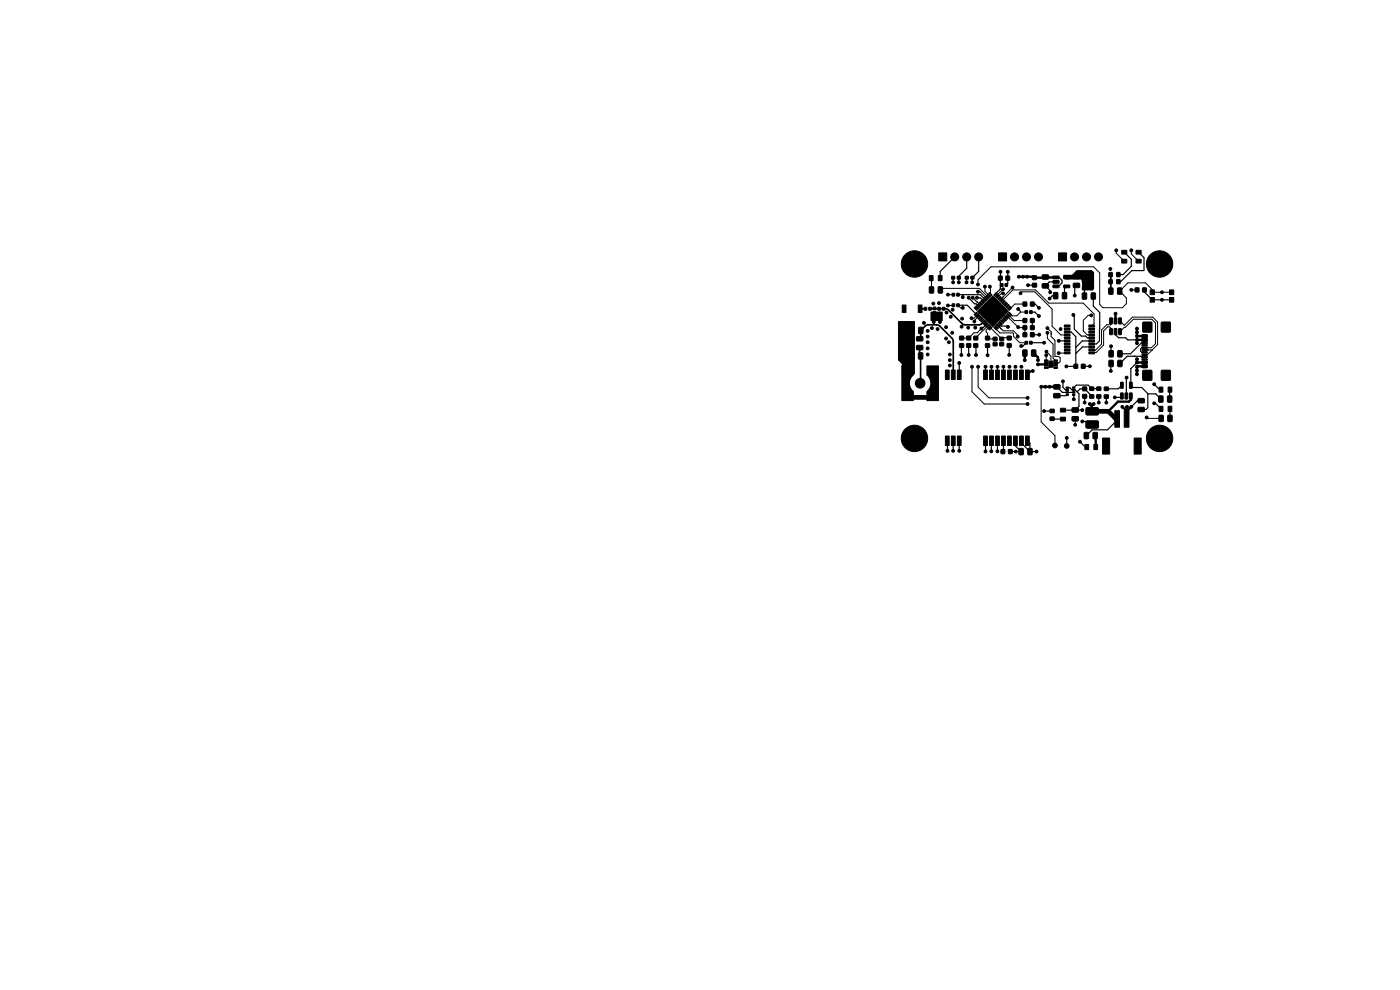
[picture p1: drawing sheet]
<svg xmlns="http://www.w3.org/2000/svg" width="297mm" height="210mm" viewBox="0 0 297 210" stroke-linecap="round" stroke-linejoin="round" font-family="sans-serif">
<g fill="#000" stroke="#000" stroke-width=".21">
<path d="M197.2 58.5h.7v1h-.7zM199.1 58.5h.7v1h-.7zM199.2 53.7h1.7v1.7h-1.7zM201.9 58.6h.6v.6h-.6zM203.1 58.6h.6v.6h-.6zM204.8 58.6h.6v.6h-.6zM206 58.6h.6v.6h-.6zM211.8 58.6h.8v.8h-.8zM213.4 58.6h.8v.8h-.8zM211.8 53.7h1.7v1.7h-1.7zM219.1 58.5h.8v.8h-.8zM221.1 58.3h1.2l.2 .2-.1 .6-.2 .2-1-.1-.1-.2z"/>
<path d="M223.4 58.6h1.2l.1 .5h-1.2zM223.4 59.5h1.2l.1 .5-1.2 .1zM225.7 58.6h1.2l.1 .5h-1.3zM224.6 53.7h1.7v1.7h-1.7zM227.7 58.2h1.2l.2 .2-.1 .6-.2 .2-1-.1-.1-.2zM235.3 57.8h.6v.9h-.6zM235.3 59.3h.6v.9h-.6zM236.9 57.8h.7v.9h-.7zM236.9 59.3h.7v.9h-.7zM238 55h1v.8h-1zM238 53.1h1v.8h-1zM241 55h1.1v.8h-1.1z"/>
<path d="M241 53.1h1.1v.8h-1.1zM191.4 64.7h.8v1.6h-.8zM191.3 77.6h2.5v1.9a2.28 2.28 0 0 0 0 3.6v1.9h-2.5zM193 74.9l.7-.1 .2 .2v1l-.1 .2h-.6l-.2-.2zM193 69.5l.7-.1 .2 .2v1l-.1 .2h-.6l-.2-.2zM194.5 71.4h1.1l.2 .2v.6l-.2 .2-1-.1-.2-.2zM194.5 73.3h1.1l.2 .2v.6l-.2 .1h-1l-.2-.2zM194.8 64.7h.8v1.6h-.8zM194.9 74.9l.6-.1 .3 .2v1l-.2 .2h-.5l-.3-.2zM194.9 69.5l.7-.1 .2 .2v1l-.1 .2h-.6l-.2-.2zM196.1 65.2h.5v.6h-.5zM197 65.2h.6v.6h-.6z"/>
<path d="M198 66.1h.5v.6h-.5zM198 65.2h.5v.5h-.5zM197.2 60.9l.7-.1 .2 .2v1l-.2 .2h-.5l-.3-.2zM199 65.2h.5v.6h-.5zM199.1 60.9l.6-.1 .3 .2v1l-.2 .2h-.6l-.2-.2zM199.9 65.2h.5v.6h-.5zM200.6 78.5h.8v2h-.8zM201.8 78.5h.8v2h-.8zM202 64.5h.5v.5h-.5zM202 62.2h.5v.6h-.5zM203.1 78.5h.8v2h-.8zM203 64.5h.5v.5h-.5z"/>
<path d="M203 62.2h.5v.6h-.5zM203.6 71.3h.8v.8h-.8zM203.6 72.9h.8v.8h-.8zM205.1 71.3h.8v.8h-.8zM205.1 72.9h.8v.8h-.8zM206.6 71.3h.8v.8h-.8zM206.6 72.9h.8v.8h-.8zM206.8 65.2l.5 .5-.1 .1-.5-.5zM206.7 66.7l.5-.5 .1 .1-.5 .6zM207 65l.1-.1 .5 .6h-.1zM207 67l.5-.5 .1 .1-.5 .6zM207.3 64.6l.6 .5-.1 .2-.6-.5z"/>
<path d="M207.2 67.3l.6-.5 .1 .1-.5 .6zM207.5 64.4l.2-.1 .5 .6-.2 .1zM207.5 67.6l.5-.5 .2 .1-.5 .5zM207.8 64.1h.2l.4 .5-.1 .1zM208.3 67.4l.2 .1-.6 .5-.1-.1zM208.7 78.5h.8v2h-.8zM208.1 63.8h.1l.5 .5-.1 .1zM208.1 68.2l.5-.6 .1 .1-.5 .6zM208.4 63.6l.1-.1 .5 .6h-.1zM208.9 67.9l.1 .2-.5 .5-.1-.1zM209.1 72.9h.8v.8h-.8zM209.1 71.3h.8v.8h-.8z"/>
<path d="M208.7 63.3l.1-.1 .5 .6h-.1zM208.7 68.7l.5-.5 .1 .1-.5 .6zM208.9 63l.2-.1 .5 .6-.2 .1zM209.4 68.5l.2 .1-.6 .6-.1-.2zM209.2 62.7l.2-.1 .5 .6-.2 .1zM209.2 69.3l.5-.5 .2 .1-.5 .5zM209.9 78.5h.8v2h-.8zM209.5 62.4h.2l.4 .5-.1 .1zM210 69.1l.2 .1-.6 .5-.1-.1zM209.8 62.1h.1l.5 .5-.1 .1zM209.8 69.8l.5-.5 .1 .1-.5 .6zM210.6 62.8l3.3 3.2-3.3 3.3-3.2-3.3z"/>
<path d="M211.2 78.5h.8v2h-.8zM210.9 62.6l.5-.5 .1 .1-.5 .5zM210.9 69.4l.6 .4-.1 .2-.5-.5zM210.7 71.6h.8v.6h-.8zM210.7 72.7h.8v.6h-.8zM211.1 62.8l.5-.5 .2 .1-.5 .6zM211.1 69.1h.2l.5 .5-.2 .1zM211.4 63.1l.5-.5 .2 .1-.6 .6zM211.5 68.8l.6 .5-.1 .1-.6-.5zM212.3 60.2h.5v.5h-.5zM211.7 63.4l.5-.5 .1 .1-.5 .6zM211.7 68.6l.1-.1 .5 .6h-.1z"/>
<path d="M212.5 78.5h.8v2h-.8zM212.5 63.2l.1 .1-.5 .5-.1-.1zM212.1 68.2l.5 .5v.2l-.6-.5zM212.3 64l.5-.5 .1 .1-.5 .5zM212.3 68l.1-.1 .5 .6-.1 .1zM212.1 71.6h.8v.6h-.8zM212.1 72.7h.8v.6h-.8zM213 63.8l.2 .1-.6 .5-.1-.1zM212.6 67.7h.1l.5 .5-.2 .1zM213.2 60.2h.5v.5h-.5zM212.8 64.5l.5-.5 .2 .1-.5 .6zM212.8 67.4h.2l.5 .5-.2 .1z"/>
<path d="M213.8 78.5h.8v2h-.8zM213.6 64.3l.2 .2-.6 .5-.1-.2zM213.1 67.2l.2-.1 .5 .6h-.2zM213.7 72.9h.8v.8h-.8zM213.7 71.3h.8v.8h-.8zM213.4 65.1l.5-.5 .1 .1-.5 .6zM213.4 66.9l.1-.1 .5 .6h-.1zM214.2 64.9l.1 .1-.5 .5-.1-.1zM213.7 66.6l.1-.1 .5 .6-.1 .1zM214 65.7l.5-.5 .1 .1-.5 .5zM214 66.3l.1-.1 .5 .6-.1 .1zM215 78.5h.8v2h-.8z"/>
<path d="M216.3 78.5h.8v2h-.8zM217.1 70.6h.7v.8h-.7zM217.1 69.1h.7v.8h-.7zM217.1 64.1h.7v.8h-.7zM217.5 65.9h.5v.6h-.5zM217.5 72.4h.5v.6h-.5zM217.6 78.5h.8v2h-.8zM217.1 67.6h.7v.8h-.7zM217 74.3l.7-.1 .2 .2v1l-.2 .2h-.5l-.3-.2zM218.4 65.9h.5v.6h-.5zM218.4 72.4h.6v.6h-.6zM218.6 70.6h.8v.8h-.8z"/>
<path d="M218.6 69.1h.8v.8h-.8zM218.6 64.1h.8v.8h-.8zM218.6 67.6h.8v.8h-.8zM219.1 60.1h.8v.8h-.8zM218.9 74.3l.6-.1 .3 .2v1l-.2 .2h-.6l-.2-.2zM221.1 60.2h1.2l.2 .2-.1 .6-.2 .1h-1l-.1-.2zM221.6 76.4h.7v.3h-.7zM221.6 76.9h.7v.3h-.7zM221.6 77.4h.7v.3h-.7zM221.6 77.9h.7v.3h-.7zM222.5 76.6h.9v1.3h-.9zM223.4 60.5h1.2l.1 .5h-1.2z"/>
<path d="M223.6 77.9h.7v.3h-.7zM223.6 77.4h.7v.3h-.7zM223.6 76.9h.7v.3h-.7zM223.6 76.4h.7v.3h-.7zM223.5 62.1l.7-.1 .2 .2v1l-.1 .2h-.6l-.2-.1zM225.7 60.5h1.2l.1 .5h-1.3zM225.8 68.9h1.2v.4h-1.2zM225.8 69.6h1.2v.4h-1.2zM225.8 70.2h1.2v.4h-1.2zM225.8 70.8h1.2v.4h-1.2zM225.8 71.5h1.2v.4h-1.2zM225.8 72.1h1.2v.4h-1.2z"/>
<path d="M225.8 72.8h1.2v.4h-1.2zM225.8 73.4h1.2v.4h-1.2zM225.8 74h1.2v.4h-1.2zM225.8 74.7h1.2v.4h-1.2zM225.4 62.1l.7-.1 .2 .2v1l-.1 .2h-.6l-.2-.1zM227.9 77.3h.7v.8h-.7zM227.7 60.1h1.2l.2 .2-.1 .6-.2 .1h-1l-.1-.2zM229.6 62.2l.7-.1 .2 .2 .1 1-.2 .2h-.6l-.2-.2zM229.4 77.3h.8v.8h-.8zM231 74.7h1.2v.4h-1.2zM231 74h1.2v.4h-1.2zM231 73.4h1.2v.4h-1.2z"/>
<path d="M231 72.8h1.2v.4h-1.2zM231 72.1h1.2v.4h-1.2zM231 71.5h1.2v.4h-1.2zM231 70.8h1.2v.4h-1.2zM231 70.2h1.2v.4h-1.2zM231 69.6h1.2v.4h-1.2zM231 68.9h1.2v.4h-1.2zM231.5 62.2l.7-.1 .2 .2v1l-.1 .2h-.6l-.2-.2zM235.2 61.1h.7l.2 .1v1l-.1 .2-.6 .1-.2-.2zM235.3 74.4h.7l.2 .1v1l-.2 .2-.5 .1-.3-.2zM235.4 67.5h.6l-.1 1.2-.5-.1zM235.4 69.7l.6 .1-.1 1.2-.5-.1z"/>
<path d="M235.3 76.5l.7-.1 .2 .2v1l-.2 .2h-.5l-.3-.2zM236.4 67.5h.5v1.2l-.5-.1zM236.4 69.7l.5 .1v1.2l-.5-.1zM237.1 61.1h.7l.2 .1v1l-.1 .2-.6 .1-.2-.2zM237.2 74.4h.6l.3 .1v1l-.2 .2-.6 .1-.2-.2zM237.3 67.5h.6l-.1 1.2-.5-.1zM237.3 69.7l.6 .1-.1 1.2-.5-.1zM237.2 76.5l.6-.1 .3 .2v1l-.2 .2h-.6l-.2-.2zM240.8 61.1h.8v.8h-.8zM242.3 75.6h1l.1 .2-1.1 .1zM242.3 74.6h1l.1 .2-1.1 .1zM242.3 74.1h1l.1 .2-1.1 .1z"/>
<path d="M242.3 73.1h1l.1 .2-1.1 .1zM242.3 72.6h1l.1 .2-1.1 .1zM242.3 73.6h1l.1 .2-1.1 .1zM242.3 75.1h1l.1 .2-1.1 .1zM242.3 76.1h1l.1 .2-1.1 .1zM242.4 61.1h.8v.8h-.8zM242.3 77.4h1l.1 .5-1.1 .1zM242.3 76.6h1l.1 .5-1.1 .1zM242.3 71.8h1l.1 .5-1.1 .1zM242.3 71h1l.1 .5-1.1 .1zM242.5 68.4h1.8v2h-1.8zM244 63.1h.9v1h-.9z"/>
<path d="M244 61.5h.9v1h-.9zM246.4 68.4h1.9v2h-1.9zM248.1 61.5h.9v1h-.9zM248.1 63.1h.9v1h-.9zM196.6 77.6h2.5v7.4h-2.5v-1.9a2.28 2.28 0 0 0 0-3.6zM200.6 92.5h.8v2h-.8zM201.8 92.5h.8v2h-.8zM203.1 92.5h.8v2h-.8zM208.7 92.5h.8v2h-.8zM209.9 92.5h.8v2h-.8zM211.2 92.5h.8v2h-.8zM212.5 92.5h.8v2h-.8z"/>
<path d="M212.4 95.4h.7v.8h-.7zM213.8 92.5h.8v2h-.8zM214 95.4h.7v.8h-.7zM215 92.5h.8v2h-.8zM216.2 95.2l.7-.1 .2 .2v1l-.1 .2h-.6l-.2-.2zM216.3 92.5h.8v2h-.8zM217.6 92.5h.8v2h-.8zM218.1 95.2l.6-.1 .3 .2v1l-.2 .2h-.5l-.3-.2zM222.8 86.8h.8v.7h-.8zM222.8 88.5h.8v.7h-.8zM223.6 81.6h1.1l.2 .2v.6l-.2 .2-1-.1-.2-.2zM223.6 83.5h1.1l.2 .2v.6l-.2 .1h-1l-.2-.2z"/>
<path d="M225 88.5h1v.8h-1zM225 86.6h1v.8h-1zM226.2 82.1h.4l.1 .3h-.5zM226.2 82.6h.4l.1 .3h-.5zM226.2 83.1h.4l.1 .3h-.5zM226.2 83.6h.4l.1 .3h-.5zM227.6 83.6h.4v.3h-.4zM227.6 83.1h.4v.3h-.4zM227.6 82.6h.4v.3h-.4zM227.6 82.1h.4v.3h-.4zM227.5 86.5h1.1l.2 .2v.6l-.2 .2-1-.1-.2-.2zM227.5 88.4h1.1l.2 .2v.6l-.2 .1h-1l-.2-.2z"/>
<path d="M230 91.8l.7-.1 .2 .2v1l-.1 .2h-.6l-.2-.2zM230.2 94.3h.7v1h-.7zM229.7 82.1h.8v.8h-.8zM229.7 83.7h.8v.7h-.8zM231.2 83.8h.8v.6h-.8zM231.2 82.1h.8v.7h-.8zM231.9 91.8l.7-.1 .2 .2v1l-.1 .2h-.6l-.2-.2zM232.1 94.3h.7v1h-.7zM230.4 86.6l.3-.1h2.2l.1 .3v1.1l-.3 .2-2.2-.1-.2-.3zM230.5 89.3h2.4l.1 .3v1.1l-.3 .2-2.2-.1-.2-.3v-.9zM232.7 83.8h.8v.6h-.8zM232.7 82.1h.8v.7h-.8z"/>
<path d="M234.3 82.1h.8v.7h-.8zM234.3 83.8h.8v.7h-.8zM233.9 92.9h1.5v3.4h-1.5zM236.5 87.1h1v3.5h-1zM237.7 83.4h.6l-.1 1.3-.5-.1zM237.7 81.1l.6 .1-.1 1.2-.5-.1zM238.7 83.4h.5v1.3l-.5-.1zM238.5 87.1h1v3.5h-1zM239.6 83.4h.6l-.1 1.3-.5-.1zM239.6 81.1l.6 .1-.1 1.2-.5-.1zM241.5 86.5l1.1-.1 .2 .2v.6l-.2 .2-1-.1-.2-.2zM241.5 84.6l1.1-.1 .2 .3v.5l-.2 .2h-1l-.2-.3z"/>
<path d="M240.6 92.9h1.5v3.4h-1.5zM242.5 78.6h1.8v2h-1.8zM245.8 84h.7l.2 .1 .1 1-.2 .2-.6 .1-.2-.2zM245.9 88.1h.7l.2 .1v1l-.1 .2-.6 .1-.2-.2zM245.9 82.1h.8v1.1h-.8zM245.9 86.2h.8v1.1h-.8zM246.4 78.6h1.9v2h-1.9zM247.7 84h.7l.2 .1v1l-.1 .2-.6 .1-.2-.2zM247.8 88.1h.6l.3 .1v1l-.2 .2-.5 .1-.3-.2zM247.8 82.1h.8v1.1h-.8zM247.8 86.2h.8v1.1h-.8z"/>
<circle cx="194" cy="56" r="2.8"/>
<circle cx="202.2" cy="59.9" r=".3"/>
<circle cx="202.5" cy="54.5" r=".85"/>
<circle cx="203.4" cy="59.9" r=".3"/>
<circle cx="205" cy="59.9" r=".3"/>
<circle cx="205.1" cy="54.5" r=".85"/>
<circle cx="206.3" cy="59.9" r=".3"/>
<circle cx="207.6" cy="54.5" r=".85"/>
<circle cx="212.3" cy="57.7" r=".3"/>
<circle cx="213.8" cy="57.7" r=".3"/>
<circle cx="215.2" cy="54.5" r=".85"/>
<circle cx="216.1" cy="58.7" r=".3"/>
<circle cx="217" cy="58.7" r=".3"/>
<circle cx="217.8" cy="54.5" r=".85"/>
<circle cx="217.9" cy="58.7" r=".3"/>
<circle cx="220.3" cy="54.5" r=".85"/>
<circle cx="228" cy="54.5" r=".85"/>
<circle cx="230.1" cy="59.5" r=".5"/>
<circle cx="230.1" cy="58" r=".5"/>
<circle cx="230.5" cy="54.5" r=".85"/>
<circle cx="231.5" cy="59.5" r=".5"/>
<circle cx="231.5" cy="58" r=".5"/>
<circle cx="233" cy="54.5" r=".85"/>
<circle cx="235.5" cy="57" r=".3"/>
<circle cx="236.8" cy="53.1" r=".3"/>
<circle cx="240" cy="53.1" r=".3"/>
<circle cx="246" cy="56" r="2.8"/>
<circle cx="191.3" cy="71.5" r=".3"/>
<circle cx="191.3" cy="68.7" r=".3"/>
<circle cx="191.3" cy="74" r=".3"/>
<circle cx="191.3" cy="72.7" r=".3"/>
<circle cx="192.4" cy="68.7" r=".3"/>
<circle cx="193.3" cy="71.5" r=".3"/>
<circle cx="193.3" cy="73.9" r=".3"/>
<circle cx="193.6" cy="68.7" r=".3"/>
<circle cx="196" cy="68.5" r=".3"/>
<circle cx="196.8" cy="71.4" r=".3"/>
<circle cx="196.8" cy="72.6" r=".3"/>
<circle cx="196.8" cy="75.2" r=".3"/>
<circle cx="196.8" cy="70.2" r=".3"/>
<circle cx="196.8" cy="73.9" r=".3"/>
<circle cx="197.7" cy="69.6" r=".3"/>
<circle cx="198" cy="64.4" r=".3"/>
<circle cx="198.1" cy="68.3" r=".3"/>
<circle cx="198.1" cy="67.4" r=".3"/>
<circle cx="198.9" cy="69.8" r=".3"/>
<circle cx="199.2" cy="64.3" r=".3"/>
<circle cx="199.4" cy="68.3" r=".3"/>
<circle cx="199.4" cy="67.4" r=".3"/>
<circle cx="199.4" cy="66.5" r=".3"/>
<circle cx="200.7" cy="69.4" r=".3"/>
<circle cx="200.7" cy="71.8" r=".3"/>
<circle cx="200.8" cy="66.3" r=".3"/>
<circle cx="201.1" cy="64.8" r=".3"/>
<circle cx="201.1" cy="62.5" r=".3"/>
<circle cx="201.3" cy="72.6" r=".3"/>
<circle cx="201.5" cy="77.5" r=".3"/>
<circle cx="201.5" cy="75.2" r=".3"/>
<circle cx="201.5" cy="76.4" r=".3"/>
<circle cx="201.7" cy="67.2" r=".3"/>
<circle cx="202" cy="70.6" r=".3"/>
<circle cx="202.1" cy="65.7" r=".3"/>
<circle cx="203.5" cy="77" r=".3"/>
<circle cx="204" cy="75.3" r=".3"/>
<circle cx="204" cy="69.3" r=".3"/>
<circle cx="204.1" cy="67.6" r=".3"/>
<circle cx="204.3" cy="65.3" r=".3"/>
<circle cx="204.3" cy="63" r=".3"/>
<circle cx="205.4" cy="69.5" r=".3"/>
<circle cx="205.5" cy="75.3" r=".3"/>
<circle cx="205.5" cy="63.1" r=".3"/>
<circle cx="206.1" cy="67.5" r=".3"/>
<circle cx="206.2" cy="77.8" r=".3"/>
<circle cx="206.3" cy="63.1" r=".3"/>
<circle cx="206.7" cy="68.2" r=".3"/>
<circle cx="206.9" cy="69.5" r=".3"/>
<circle cx="207" cy="75.3" r=".3"/>
<circle cx="207.3" cy="63.1" r=".3"/>
<circle cx="207.5" cy="61.9" r=".3"/>
<circle cx="207.5" cy="60.4" r=".3"/>
<circle cx="207.5" cy="77.8" r=".3"/>
<circle cx="208.1" cy="66" r=".25"/>
<circle cx="208.2" cy="69.7" r=".3"/>
<circle cx="208.9" cy="65.2" r=".25"/>
<circle cx="208.9" cy="66.9" r=".25"/>
<circle cx="209" cy="60.8" r=".3"/>
<circle cx="209.1" cy="77.8" r=".3"/>
<circle cx="209.5" cy="75.4" r=".3"/>
<circle cx="209.8" cy="66" r=".25"/>
<circle cx="209.8" cy="67.7" r=".25"/>
<circle cx="209.8" cy="64.3" r=".25"/>
<circle cx="210" cy="60.8" r=".3"/>
<circle cx="210.3" cy="77.8" r=".3"/>
<circle cx="210.6" cy="63.5" r=".25"/>
<circle cx="210.6" cy="68.6" r=".25"/>
<circle cx="210.6" cy="65.2" r=".25"/>
<circle cx="210.6" cy="66.9" r=".25"/>
<circle cx="211.5" cy="66" r=".25"/>
<circle cx="211.5" cy="67.7" r=".25"/>
<circle cx="211.5" cy="64.3" r=".25"/>
<circle cx="211.6" cy="77.8" r=".3"/>
<circle cx="212.3" cy="65.2" r=".25"/>
<circle cx="212.3" cy="66.9" r=".25"/>
<circle cx="212.8" cy="62.2" r=".3"/>
<circle cx="212.8" cy="61.4" r=".3"/>
<circle cx="212.9" cy="77.8" r=".3"/>
<circle cx="213.2" cy="66" r=".25"/>
<circle cx="213.8" cy="69.4" r=".3"/>
<circle cx="214.1" cy="75.3" r=".3"/>
<circle cx="214.1" cy="77.8" r=".3"/>
<circle cx="214.8" cy="61" r=".3"/>
<circle cx="215.4" cy="77.8" r=".3"/>
<circle cx="215.9" cy="71.4" r=".3"/>
<circle cx="216" cy="69.4" r=".3"/>
<circle cx="216" cy="65.6" r=".3"/>
<circle cx="216.5" cy="62.2" r=".3"/>
<circle cx="216.7" cy="73.4" r=".3"/>
<circle cx="216.7" cy="77.8" r=".3"/>
<circle cx="217.4" cy="76.4" r=".3"/>
<circle cx="218.1" cy="60.5" r=".3"/>
<circle cx="219.1" cy="78.7" r=".3"/>
<circle cx="220.2" cy="77.3" r=".3"/>
<circle cx="220.2" cy="76.4" r=".3"/>
<circle cx="220.4" cy="67" r=".3"/>
<circle cx="220.4" cy="65.3" r=".3"/>
<circle cx="220.5" cy="71" r=".3"/>
<circle cx="221.5" cy="72.7" r=".3"/>
<circle cx="222" cy="75.4" r=".3"/>
<circle cx="222" cy="74.6" r=".3"/>
<circle cx="222.2" cy="70.6" r=".3"/>
<circle cx="222.2" cy="69.6" r=".3"/>
<circle cx="222.7" cy="63.3" r=".3"/>
<circle cx="222.8" cy="62" r=".3"/>
<circle cx="224.6" cy="72.3" r=".3"/>
<circle cx="224.6" cy="74.9" r=".3"/>
<circle cx="225" cy="69.8" r=".3"/>
<circle cx="226.2" cy="77.7" r=".3"/>
<circle cx="227.7" cy="66.8" r=".3"/>
<circle cx="228" cy="62.7" r=".3"/>
<circle cx="230.1" cy="61" r=".5"/>
<circle cx="231.2" cy="77.7" r=".3"/>
<circle cx="231.5" cy="66.9" r=".3"/>
<circle cx="231.5" cy="61" r=".5"/>
<circle cx="235.7" cy="78.7" r=".3"/>
<circle cx="235.7" cy="73.4" r=".3"/>
<circle cx="236.7" cy="66.6" r=".3"/>
<circle cx="240" cy="61.5" r=".3"/>
<circle cx="241.2" cy="71.3" r=".3"/>
<circle cx="241.2" cy="72.1" r=".3"/>
<circle cx="241.2" cy="78.6" r=".3"/>
<circle cx="241.2" cy="77.8" r=".3"/>
<circle cx="241.2" cy="72.8" r=".3"/>
<circle cx="241.2" cy="70.5" r=".3"/>
<circle cx="241.2" cy="76.9" r=".3"/>
<circle cx="241.2" cy="76.2" r=".3"/>
<circle cx="241.2" cy="69.7" r=".3"/>
<circle cx="241.2" cy="79.4" r=".3"/>
<circle cx="246.5" cy="63.6" r=".3"/>
<circle cx="246.5" cy="62" r=".3"/>
<circle cx="194" cy="93" r="2.8"/>
<circle cx="195.2" cy="81.3" r="1.02"/>
<circle cx="201" cy="95.6" r=".3"/>
<circle cx="202.2" cy="95.6" r=".3"/>
<circle cx="203.5" cy="95.6" r=".3"/>
<circle cx="209.1" cy="95.8" r=".3"/>
<circle cx="210.3" cy="95.7" r=".3"/>
<circle cx="211.6" cy="95.7" r=".3"/>
<circle cx="215.5" cy="95.8" r=".3"/>
<circle cx="218" cy="84.4" r=".3"/>
<circle cx="218" cy="85.7" r=".3"/>
<circle cx="219.9" cy="95.8" r=".3"/>
<circle cx="220.9" cy="82.1" r=".3"/>
<circle cx="221.5" cy="87.2" r=".3"/>
<circle cx="221.8" cy="82.1" r=".3"/>
<circle cx="222.7" cy="82.1" r=".3"/>
<circle cx="223.8" cy="94.5" r=".5"/>
<circle cx="225.5" cy="80.9" r=".3"/>
<circle cx="226.3" cy="94.6" r=".5"/>
<circle cx="226.3" cy="92.9" r=".3"/>
<circle cx="227.8" cy="84.7" r=".3"/>
<circle cx="228.1" cy="90.1" r=".3"/>
<circle cx="229.1" cy="93.7" r=".3"/>
<circle cx="229.6" cy="87" r=".3"/>
<circle cx="229.6" cy="89.4" r=".3"/>
<circle cx="230.1" cy="85.4" r=".3"/>
<circle cx="231.2" cy="85.7" r=".3"/>
<circle cx="232" cy="85.7" r=".3"/>
<circle cx="233.1" cy="85.4" r=".3"/>
<circle cx="234.7" cy="85.4" r=".3"/>
<circle cx="236.5" cy="84.3" r=".3"/>
<circle cx="238.1" cy="86.3" r=".3"/>
<circle cx="239" cy="80.1" r=".3"/>
<circle cx="239.1" cy="86.3" r=".3"/>
<circle cx="240" cy="86.3" r=".3"/>
<circle cx="243.2" cy="88.5" r=".3"/>
<circle cx="244.8" cy="85.6" r=".3"/>
<circle cx="244.8" cy="81.5" r=".3"/>
<circle cx="246" cy="93" r="2.8"/>
</g>
<g fill="none" stroke="#000" stroke-width=".25">
<path d="M202.5 54.5l-3 3.1v1.4M205.1 54.5v2.4l-1.7 1.7v1.3M205.1 58.9l-.1 1M207.6 54.5v3.1l-1.3 1.3v1M212.2 57.7v3.6l-1 1.1M213.8 57.7v2.4l-.3 .4M213.8 59h.1M224 59.8h-1.4l-.8 .8 1 1.1v.3M224 58.9h.7l.6 .6v.5l-.7 .8h-.6M235.5 57.1l.2 .1M238.5 53.5l1.5 1.5v1.5l-1.8 1.8h-.9M241.5 53.5l1.2 1.2v2.6l-2.6 .1-2.4 2.4h-.4"/>
<path d="M203.2 64.8h2l1.8 1.7M203.2 62.5h4.8l.6 .6M203.5 77v2.5M204 73.3l-.1 2M204.2 62.5v.6M205.5 63.2h.1M205.5 73.3v2M205.5 63.2l1.3 1.3h.3l.5 .4M206.3 63.2l1.5 1.4M207 73.3l.1 2M207.1 63.2h.9l.7 .6M209.5 73.4v2"/>
<path d="M210.3 77.8v1.7M210.6 66h1.4l1.4 1.4M211.7 69.1l.7 .7M212.1 68.8l.3 .4h1.2l.2 .2M214.1 73.3v2M217.7 72.7l-.7 .7h-.4M218.7 66.2h.8l.9 .9M218.7 72.7h2.8M219 64.5h.6l.8 .8M219 71h1.5M219.5 60.5h-1.4M223.3 62.8l-.6 .5"/>
<path d="M223.3 62.7h.6M223.3 62.7v.1M224.6 72.3h1.8M226.3 60.8l-.5 .4v1.6M226.4 70.4h.8l1 1v6.3M227.7 66.8l.2 .2v2.8l1.5 1.5h.9l.4 .4h.9M227.9 77.4l.3 .3M228.2 77.7h-2M228.4 60.5l-.4 .4v1.8M229.8 77.7h1.4M230.1 61v1.8M231.6 72.3h-2l-1.4 1.4"/>
<path d="M231.6 73.6h-2l-1.4 1.4M231.9 62.8v2.1l1.4 1.4-.1 6-.6 .7h-1M235.7 75v.1M235.7 73.5v1.5M235.7 77.1v1.6M236.6 70.4v.6l.7 .7h1.5l.4 .4h2M240 61.5h1.2M241.2 76.9l-1.3 1.3v3.5l.5 .5h1.8l1.3 1.4h1.7l1.1 1.1M242.8 61.5v.4l1.6 1.7h4.1M242.8 75.8h-.6l-.2-.2h-2.9l-1.5 1.5M242.8 72.8h-.7l-2.3 2.3h-2.2M201 93.4v2.3"/>
<path d="M202.2 93.4v2.3M203.5 93.4v2.3M209.1 93.5v2.3M210.3 93.5v2.3M211.6 93.5v2.3M212.9 93.5v2.2l-.1 .1M215.4 93.5v1.1l1.2 1.2h-2.3M216.7 93.5v.5l1.8 1.8M218 93.5l.5 .5v1.8M218.5 95.8h1.4M221.5 87.2h1.7M223.2 88.8l2.3 .1"/>
<path d="M223.2 87.2h.1M224.2 82.1l1.2 1.1h2.4M225.5 80.9v1.3l.6 .5h.3M226.3 92.9v1.7M226.4 82.2h.6l.5 .5h.6l.4 .4M226.4 83.7l-.2 .2h-2M227.8 82.2l.5-.5h2.5l.8 .8h1.5M227.8 83.7v.1M227.8 83.8v.9M228.1 87h1.5M228.1 88.8v1.3M228.5 83.1l.4 .4v2.7l-.8 .8h-2.6"/>
<path d="M229.1 93.7l1.1 1.1h.4M229.6 89.4h1.5l.6 .7M230.1 82.5l1.5 1.6M230.1 82.5h-1l-.6 .6M230.1 82.5l-.3 .2M230.1 84.1v1.3M233.1 84.1v1.3M234.7 84.1v1.3M237 89.1l-2.1 2.1h-3.2l-1.2 1.2M238 81.7l-.7 .8h-2.6M238 84l-.3 .3h-1.2M239 80.1l-.1 3.9"/>
<path d="M242.1 85h-.8l-1.3 1.3M243.5 83.5v3l-.4 .4h-1M244.9 81.5l1.1 1.2h.3M244.9 85.6h.2l1.2 1.1M248.2 82.7l-.1 2M248.2 86.7v2.1"/>
</g>
<g fill="none" stroke="#000" stroke-width=".5">
<path d="M216.1 58.7h3.1l.3 .2h2.1l.2-.1 2.2 .1M217.4 74.9v1.5M217.4 74.9h.1M219.3 74.9l.9 .9M220.2 75.8h.1M220.2 75.8v.6M221.9 77.1l.1 .2h-1.8M236.6 66.6v1.5M241.2 76.2v.7h1.6M241.2 69.7v1.6M241.2 71.1l.2 .2h1.4M242.8 72.1h-1.6v.7"/>
<path d="M242.8 77.7l-1.6 .1v1.6M220.9 82.1h3.3M224.2 82.1h.1M231.2 85.7l.4 .4M231.6 86.1l.1 1.2M232 85.7l-.4 .4M232.3 92.4l.2 .1v2.3M238.1 86.3l.9 .9M239.1 86.3l-.1 2.8M239.9 84v.8l-.4 .4h-2.3l-2.1 2.1M240 86.3l-1 1"/>
</g>
<path d="M235.6 58.3l.1 3.5M195.1 75.3l.2 .2M219.1 78.7h-.3l-.8 .8M195.3 81.2l-.1 .1M230.1 82.5h.1" fill="none" stroke="#000" stroke-width=".35"/>
<g fill="none" stroke="#000" stroke-width=".21">
<path d="M197.6 59v2.5M202.2 58.9v1M236.8 53.1v.6l1.7 1.7M240 53.1v.8l1.5 1.5M199.5 61.5l.3-.3h8l1.7 1.8M201.1 62.4l1.2 .1M202.3 64.8h-1.2M203.2 64.8l.6 .5h.4M206.2 77.8v5.3l2.6 2.6h9.2M207.3 66.8l-.7 .7h-.5M207.5 60.4v-1l2.7-2.8h21.8l1.3 1.3v6.7l.7 .7h4.1l.8-.9v-1.2l-1.4-1.4 1.8-1.8h3.7l1.4 1.5v.5h4.1M207.5 61.9h.4l1.4 1.3"/>
<path d="M207.5 77.8v4.3l2.3 2.3h8.2M207.6 67.1l-.9 .9v.2M208.6 63.1l.4 .4M208.7 68.3l-.4 .3M209 60.8v1l.8 .9M209.1 77.8v1.7M209.3 68.8h.1M209.3 68.8l-2 1.8h-.7l-1.1 1.1h-1.5M209.5 69.1l-2.5 2.6M209.8 67.7l-.6 .6M209.8 69.4l-.6 .6v.4l.3 .3v.9l.3 .3h1.3M210 60.8l.1 1.6"/>
<path d="M210.1 69.7h.2l2.2 2.2 .3-.3h1.2M211.2 69.7l.9 .9h2.8l.1 .2v.6l1.3 1.3h1.4M211.5 62.7h.1M211.6 77.8v1.7M212.2 69.6l.6 .6h2.2l.9 .9v.3M212.6 63.8l2.3-2.3h4.8l2.8 2.8h7.3l2.3 2.3v2l-.5 .5M212.7 63.1v.1M212.8 62.2h-.3l-.8 .8M212.8 61.4h.1M212.8 61.4l-1.3 1.3M212.9 77.8v1.7M213.7 67.1l2.4 2.4h1.3v1.5"/>
<path d="M214 66.8l1.2 1.2h2.2M214.8 61l-2.5 2.5M216 65.6l.5 .4v.3M216.5 62.2l.3-.3h2.7l3.7 3.7v3.6l1.8 1.8h1.4M217.4 64.5h-2.1l-1 1M217.7 66.2h-1.2l-.8 .8h-1l-.4-.4M219 68v1.5M221.9 75.4v1.1M222 74.6l1 1v2l-.4 .4h-.7M222.2 70.6v1.2l1.2 1.2v2.9l.5 .6M222.2 69.6l.8 .8v1l.8 .8v3.4h.8l.3 .3v.8l-.3 .3h-.7M223 77.3l.2 .2h.7"/>
<path d="M226.4 74.9h-1.8M231.5 66.9h-.7l-1 1v2.3l.8 .8h1M235.6 68.9h-.8l-1.1 1.1v3l-1.3 1.3-.8-.1M235.6 68.9h.1M235.7 70.4v-.7l-.3-.4h-.4l-.9 .9v3l-1.5 1.6-1 .1M235.7 68.1l-.1 .8M237.6 70.4l2.8-2.7h4l.7 .8v4.4l-.8 .9-2.1-.1-.3 .3v.5l.3 .3h.6M237.6 68.1l.9 .9 1.8-1.7h4.2l1.1 1v4.8l-2.2 2.2h-.6M238.3 62.5h.1M243.7 73.8h.1M243.7 74.2v.1M244.4 74.2l-1.6 .1"/>
<path d="M244.5 74.2h.1M220.9 82.1v7.4l2.9 2.9v2.1M243.3 88.6l.1 .2h2.9"/>
</g>
<path d="M192.1 81.3v2.3l.7 .7h5.5M198.3 81.3v3M198.3 84.3h.1M231.7 87.3h3.4l1.9 1.8" fill="none" stroke="#000" stroke-width="1"/>
<path d="M195.1 71.9l.2-.3v-1.5l1.1-1 .6-.2 2.2 .1 2.7 2.7 .3 .7v7.1M195.1 73.7v1.6M195.2 65.5h1.1M195.3 75.5v5.7M197.3 65.5h1.4M199.7 65.5h.9l.5 .2 3 2.9 .4 .3h3.3l.9-.6" fill="none" stroke="#000" stroke-width=".36"/>
<path d="M225.5 58.5l.2-.2h1.7l.2-.2h.6v1.2h-2.2l-.1-.1a.53 .53 0 0 1-.4-.7zM227.6 58.1l.8-.8h3.2l.5 .5v3.5l-.4 .3h-2.1l-.1-2.1-.2-.2h-1.1v-1.2zM190.5 68.2h3.6v11l-.4 .4-2.4-.1v-2.3l-.8-.9zM197.4 66.2l2.5-.1 .1 1.9-2.5 .1z" fill="#000"/>
</svg>
